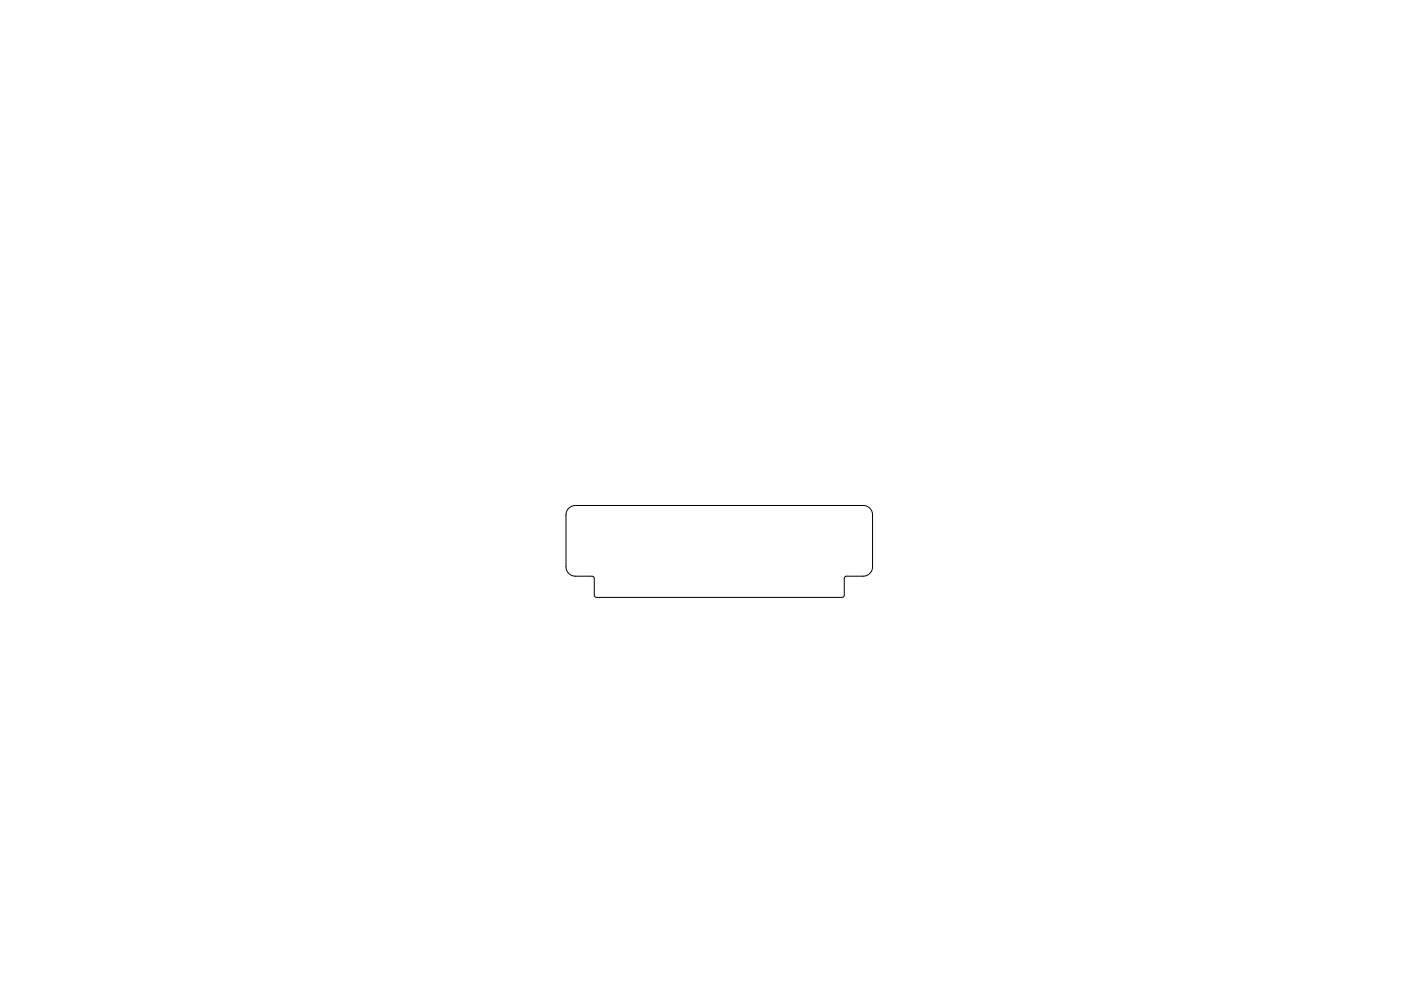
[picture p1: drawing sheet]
<svg xmlns="http://www.w3.org/2000/svg" width="297mm" height="210mm" viewBox="0 0 297 210" stroke-linecap="round" stroke-linejoin="round" font-family="sans-serif">
<path d="M120.6 107.8l.7-.4 .7-.2h61a2 2 0 0 1 2 2v11a2 2 0 0 1-2 2h-3.5l-.4 .2-.1 .3v3.6l-.2 .3-.3 .1h-52l-.5-.4v-3.6l-.1-.3-.4-.2h-3.5a2 2 0 0 1-2-2v-11.1l.2-.7z" fill="none" stroke="#000" stroke-width=".21"/>
</svg>
